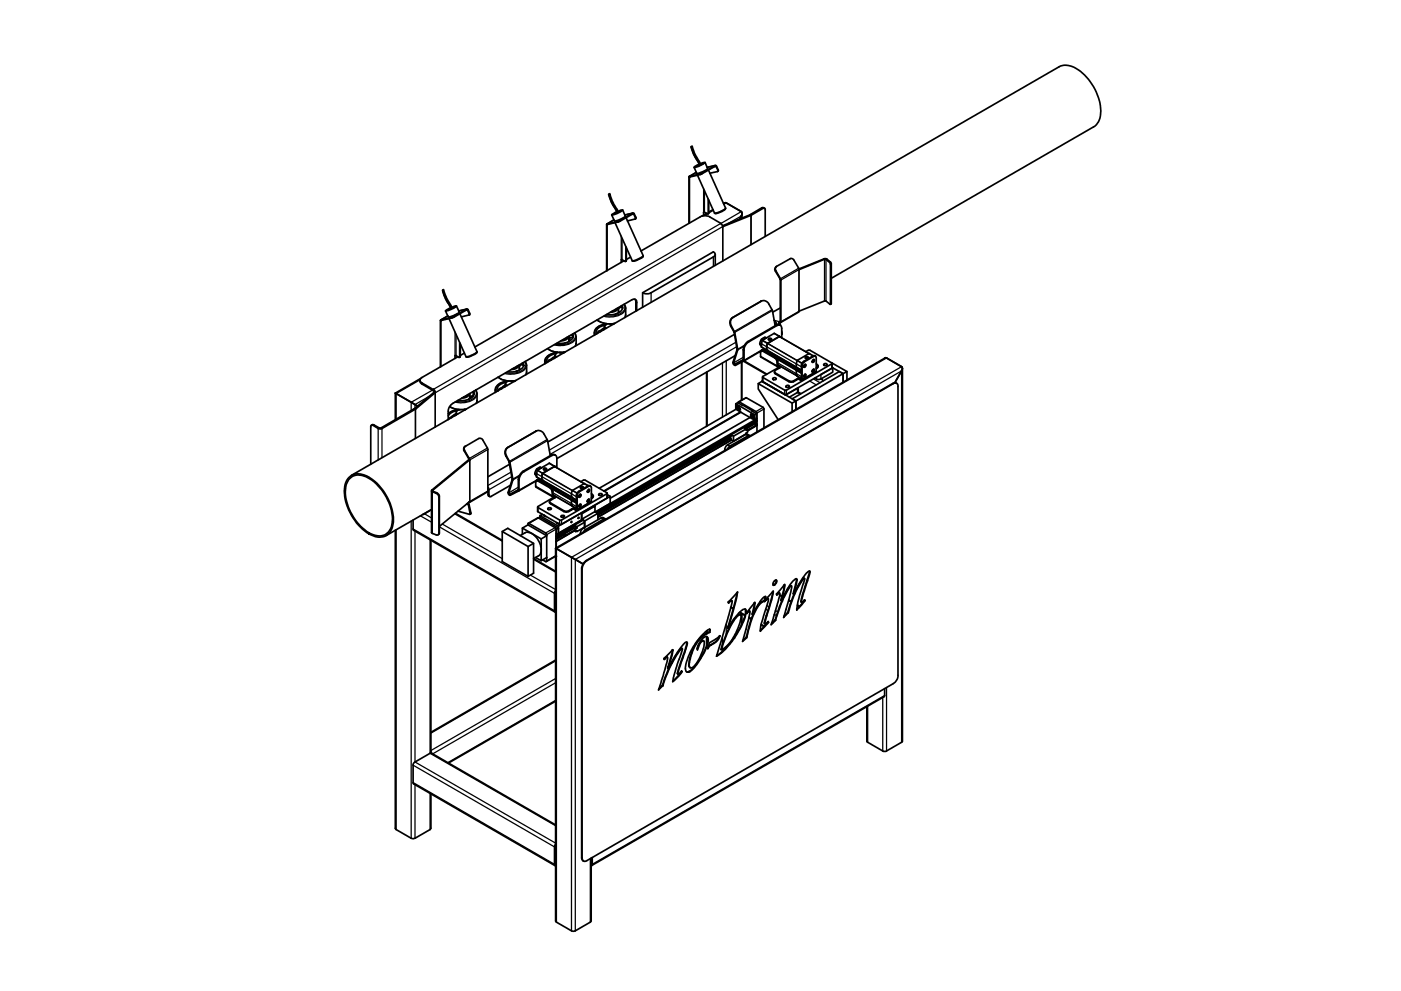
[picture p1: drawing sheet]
<svg xmlns="http://www.w3.org/2000/svg" width="420mm" height="297mm" viewBox="0 0 420 297" stroke-linecap="round" stroke-linejoin="round" font-family="sans-serif">
<!-- layer: Visibile (ISO) -->
<g fill="none" stroke="#000" stroke-width=".51">
<path d="M208.8 51.7l-2.1 1.2M209.2 52.5l5.1 11.4M209.8 49.4l-.2 .1h.3M210 49.4l-.1-.7-1.6-2.7-.8-2.2-.3 .2 .6 1.8 1.4 2.4a1.03 1.03 0 0 1 .4 1.3M210 49.1l1.5-.4-1.9 1.1-1.4 .4 1.5-1M211.5 48.7l.7 1.9-1.3 .8-1.9 .6-.8-1.8M212.4 59.7v4.4l-1.3-.6-.1 .9M212.5 51l5.1 11.4-1.7 1.1-1.6 .4M212.5 60v3.9l-.2 .2M212.9 51.9l2.4-.5-.7-1.6-4.3 2.4-3.5 .9v13.8M214.5 49.6l-2.4 .6M215.2 51.4l.3-.4-.7-1.3-.2-.1-4.4 2.5-3.6 .8v14"/>
<path d="M184.1 65.9l-2.1 1.3M185.1 63.7l-.2 .1 .3-.1M185.3 63.6l-.1-.7-1.6-2.7-.7-2.2-.4 .3 .5 1.4 1.8 3.5 .1 .5M185.3 63.4l1.5-.4-1.6 .9-1.7 .5 1.4-.9M186.8 63l.7 1.8-1.7 1-1.5 .5-.8-1.9M187.1 78.2l-44.7 25.8M187.7 74v4.3l-.2 .1-1.2-.6v.9M187.8 65.3l5.1 11.4-1.4 .9-1.9 .6-5.1-11.4M187.8 74.3v3.9l-.2 .1M189.1 77.1l-1.3 .7M189.8 63.9l-2.4 .5M190.5 65.6l.1-.3-.7-1.2-4.4 2.4-3.4 .9v13.7"/>
<path d="M190.5 65.6l.3-.3-.7-1.4h-.4l-4.4 2.5-3.4 .8v14M190.5 65.6l-2.3 .6M192.9 76.8l-.3 .4-1.3 .7-1.1 .4-.6-.1M211.9 63.9l-1.5 .9M213.8 62.9l-1.3 .6M214.5 76.2v3.4M216.2 67l.5 .9M216.2 67l-3.3-2a2.87 2.87 0 0 0-2.9 0l-17.8 10.2M216.7 67.9h.1M216.8 67.9l8.4-3.3 3.6-2.1 .5-.1 .2 .3v8.2M217 61l.8-.2 4.5 2.6 .2 .3-.1 .8-.6 1.1M217.6 62.5l-1 .9-1.9 .7-.4-.2"/>
<path d="M222.5 63.9v1.4M229.3 62.4l-.8-.1-3.5 2.1-8.3 3.3M232.9 79.9l-.4 .5 .2 .7 1.5 2.7v12.6l-.3 .4M232.9 79.9l-.4 .4-.1 .7 1.6 2.8v12.5l-.2 .1M232.9 79.9l4.5-2.4 .6 .3 1.6 3M134.3 94.7l-2.2 1.2M134.7 95.6l5.1 11.3 1.2-.2 2.1-1.2M135.3 92.4l-.2 .2 .2-.2M135.4 92.4l-.5-1.4a11.8 11.8 0 0 1-1.9-4.2l-.2 .1a18 18 0 0 0 2.3 5.5v.1M135.4 92.1l1.4-.4a2.13 2.13 0 0 1-1.7 1.1l-1.5 .4 1.5-.9M136.9 91.7l.8 1.8-1.7 1.1-1.5 .4-.9-1.8M137.9 94l5.2 11.5"/>
<path d="M138.4 95l2.4-.7-.7-1.5-4.1 2.4-3.8 1v13.7M140 92.6l-2.5 .6M140.7 94.4l.2-.4-.5-1.2-.4-.2-4.6 2.6-3.3 .8v14M172.4 99.7l.4 1.2v2l-.3 .8M179.1 95.9a6.5 6.5 0 0 0 5.2 1.1M180.2 99.1l-.7 .2-.3 .7M181.2 98.7v-.8l.8-.9-2.2 .6a2.52 2.52 0 0 0-1.6 2.9M181.2 98.5l-.2 .4M181.2 98.3l-.6 .4-.5 .7M181.2 97.9l.6 .5M181.7 97.3a3 3 0 0 0-2.9 2.5v.3M182.8 97.1l.5 .1"/>
<path d="M183.3 97.1h.2M183.8 97.1l.1 .1M183.8 97l.3 .1M184.8 92.6l-.6 .5-.6 .2M185.1 94l-.6 .2M185.4 92.3a2.13 2.13 0 0 1-2.3 1.3M185.5 93.2l.3 .4M185.5 92.3v1M185.7 93.6h.1M186.3 91.7l.4 .7M186.6 91.6a2.18 2.18 0 0 1-2.1 2.6l-2.6 .1M186.6 92.3l-.6-.1-.5 .4"/>
<path d="M187.3 91.2l.3 1.1v2l-.2 .9M190.4 89.7l.3 .6v3M190.9 93.1v-2.4a.86 .86 0 0 0-.4-.9 .86 .86 0 0 0-1 0l-53.7 31.1a2.81 2.81 0 0 0-1.4 2.4v2.5M192.7 87.7a2.7 2.7 0 0 0 2.6 0l18.6-10.7a.79 .79 0 0 0 .6-.8 .79 .79 0 0 0-.6-.7l-21.2 12.2v4.4M219.8 95.2a1.9 1.9 0 0 0-.5 2.5l1 1.9 .9 5.1-1.2 4.1 .3 .5 2.6-1.4v-3.1a3.3 3.3 0 0 1 1.4-2.5l8.5-4.8M228.3 90.2l-.1 .1M232.2 96l.5 .6 .1 .9M232.5 97.6l-1-4.8a4.4 4.4 0 0 0-1.6-2.5l-.7-.2-.9 .2-8.7 4.9a1.96 1.96 0 0 0-.4 2.6l1 1.8 .8 5-1.2 4a.79 .79 0 0 0 .7 .9l2.4-1.2M233.7 97.1l.3 .1-.2 .2M233.7 97.1l-.2 .2h.3M233.8 97.3l-1 .2M233.8 96.4l-.3 .9"/>
<path d="M233.8 97.3l.2 .2M233.8 96.4l.1 .4M233.9 96.8l-.2 .3M234 92.3l-2.3 1.3M234 97.2l.1 .3M234.4 99.2v1M239.6 80.6l7.7-3.1 .7 .1 1.1 1 .2 .4v12l-.3 .2M239.6 80.8h.1M239.6 80.8l7.7-3.1 .4 .1 1.2 1 .1 12.4-1.6-1-7.8 3.1-.1 .3-5.4 3.1M249.3 83.4l78.7-45.4a5.4 5.4 0 0 0 2.1-5.5 16 16 0 0 0-8.6-12.6l-1.8-.4-1.7 .3-212.6 122.7M118.6 117.8l6.6 3.9zM118.6 117.8v8"/>
<path d="M126 114v.5l.3 .4 3.6 2.2M126.2 113.4l-7.6 4.4M130 117.1l.3 .4M130 116.7l-.1 .4zM130 116.7l.4 .3 .2 .7M130.3 117.5l-6 5-10 5.8h-.4l-2.1-1.1-.4 .3M130.3 117.5l.3 .2M130.6 117.7l-5.9 4.9-10.1 5.8-1 .1-1.7-1-.6 .1-.1 11.6M137.4 106.9l-10.8 6.2a.88 .88 0 0 0-.6 .9 .88 .88 0 0 0 .6 .8l3.3 2M137.9 102.7v4.3l-.2 .2-1.2-.6v.8M138 103v3.9l-.2 .2M139.3 105.8l-1.3 .7"/>
<path d="M140.3 118.3l-.7 .6-.6 .1M140.9 119v-1a2.32 2.32 0 0 1-2.4 1.3M141.5 119.1l-.6 .1-.3 .5M141.7 118.7l.2 .1M141.8 117.5l.4 .7M141.9 117.8l-.2 .8-.8 .2 .3 .3M142 117.3a2.08 2.08 0 0 1-2 2.6l-2.6 .1M142.7 116.9l.4 .8v2.6l-.3 .6M143.1 105.5l-.4 .5-1.3 .7-1.1 .3h-.5M149.4 113.1a6.8 6.8 0 0 0 5.2 1M150.4 116.5l-.7 .1-.3 .6M151.5 115.7l-.2 .4"/>
<path d="M151.5 115.5l-.6 .3-.5 .8M151.5 115.1l.6 .5M152 114.5a3 3 0 0 0-3 2.5l.2 .3M152.3 114.2l-1.1 .2a2.93 2.93 0 0 0-2.7 3.3M152.5 114.2h-.4l-.6 .9v.8M153 114.2l.5 .1M153.5 114.2h.2M154 114.2l.2 .1M154.1 114.2h.3M155.1 109.7l-.6 .6-.6 .2M155.3 111.1l-.5 .2M155.7 110.4l.3 .4"/>
<path d="M155.8 110.4v-1a2.32 2.32 0 0 1-2.4 1.3M155.8 109.7h.1M156.6 108.9l.4 .7M156.9 108.7a1.73 1.73 0 0 1-1.2 2.3l-1.4 .4h-2.1M156.9 109.5l-.7-.1-.5 .5M157.5 108.3l.4 1.2v2.2l-.2 .6M164.2 104.5a6.7 6.7 0 0 0 5.2 1M165.3 107.9h-.7l-.4 .7M166.4 107.1l-.3 .4M166.4 106.9l-.7 .3-.5 .8M166.4 106.5l.5 .5M166.8 105.9a2.81 2.81 0 0 0-2.8 2.8"/>
<path d="M167.1 105.6l-1.1 .2a2.94 2.94 0 0 0-2.6 3.3M167.3 105.6l-.9 .9v.8M167.7 105.6l.3 .2M168 105.6h.4M168.8 105.6l.2 .2M169 105.6h.3M169.5 102.8h-.1M170 101.1l-.6 .6-.7 .2M170.6 101.8v-1a2.32 2.32 0 0 1-2.4 1.4M170.6 101.1l.3 .2M171.4 100.3l.5 .7M171.8 100.1a2.18 2.18 0 0 1-2.1 2.6l-2.6 .2"/>
<path d="M171.8 101.2a.79 .79 0 0 0-.9 .2 .79 .79 0 0 0-.2 .9M211.9 111.6v16.2M220.2 100.3l-55.9 32.2M220.3 106.7l.1 .1M220.5 106.6l-53.5 30.9M222.5 108.5v11.3M222.9 108.3l7 4M223 108.3l5.6-3.5 11.7 6.8M227.4 115l1.1-.7 10.2 5.9-1.1 .6zM227.4 115v1.6l6 9.2M227.8 103l.4 .2M228.2 103.2l.1 .3"/>
<path d="M228.3 105.2l.6-.1 3.8 2.2 .5 .9v1.3l.6 .2-.3 .2M228.3 101.7l.4 .1M228.4 102.8l-.2 .4M228.7 102l-.4 2 1.6 1M228.7 114.2l6.9 4.2 3.5-2M228.7 101.8v.2M229.1 104.4l-.4 .5M229.7 101.3a1.34 1.34 0 0 0-1.5 .7 1.21 1.21 0 0 0 .1 1.8M229.8 101.3l-1.1 .5M229.9 104.9l.1 .1M229.9 103.9v1M230 105l8.8 5"/>
<path d="M230.6 101.5l.8 .1a.49 .49 0 0 1-.5 .4 .49 .49 0 0 1-.5-.4zM230.6 101.9l-.1-.1a.35 .35 0 0 1 .4-.3 .35 .35 0 0 1 .3 .4M231.7 113.5a.54 .54 0 0 1 .6-.3 .54 .54 0 0 1 .4 .5 .6 .6 0 0 1-1-.2zM233.2 109.9l-5-2.9v-1.7l.4-.2 3.9 2.3 .5 .9v1.5l.5 .1M233.2 109.3l5.8 3.3M233.5 109.9l.4 .3-1.6 1 .2 .6 4.3 2.4 .5 .1 .7-.1 1.4-.9v.3l-1.4 .8-1.2 .1-4.3-2.4-.2-.7M233.5 110.2l.2 .1M233.5 109.9v.3M233.6 109.6v.2M233.7 100.9l-3.5 2-.3 1M233.7 100.8l.2 .2M233.7 100.8l-3.4 2.1-.4 1"/>
<path d="M233.7 100.9h.1M233.8 100.9l8.8 5.1M233.8 100.8l-1.6-.9-3.5 2.1M234.4 101.3v-2.9a.88 .88 0 0 0-.4-.9 .88 .88 0 0 0-1 .1l-8.5 4.9a3 3 0 0 0-1.4 2.5v3l-.2 .3M235.8 115.6a.47 .47 0 0 1 .6-.2 .47 .47 0 0 1 .2 .7 .47 .47 0 0 1-.6 .1 .47 .47 0 0 1-.2-.6zM238.8 110.1l1.5 .8M239 110.9v1.7l1.3 .9M239.1 117.7l-2.4 1.3M239.2 117.7l.8 .4M239.4 113.6l.8 .4 .3-.1v-4.4l.2-.5 .5-.6 2.9-1.6 .5-.1 .2 .5v4.2l-4.4 2.6M239.4 116.2v1.2l-.3 .3M241 109.7l.3 .1"/>
<path d="M241 109.8l.2 .1M241.1 112.4l.4-.3a.47 .47 0 0 1 .1 .6 .47 .47 0 0 1-.6 .3zM241.1 109.5l.3 .2M241.2 109.9h.1M241.2 109.9v.1M241.2 109.3l.3-.1a.48 .48 0 0 1 .1 .6 .48 .48 0 0 1-.6 .2zM241.2 109.4l.3 .1M241.4 109.3h.1M241.4 109.7v.1M241.5 107.1a.44 .44 0 0 1 .6-.2 .44 .44 0 0 1 .2 .5l-.6 .1zM241.5 109.2l-.1 .5-.4 .3M241.5 112.1l-.1 .5-.4 .4"/>
<path d="M241.5 109.3h.1M241.5 109.3v.2M241.5 109.6l-.1 .1M241.6 107.4a.35 .35 0 0 1 .3-.4 .35 .35 0 0 1 .4 .4M241.6 105.4l1.2-.4 6.6 3.8M242.6 106l-3.5 2.1-.3 2M242.6 106l1.3 .7M243.6 111.2l.1 .2M243.6 111.3l.1 .1M243.6 111l.5-.3a.43 .43 0 0 1 .1 .6 .43 .43 0 0 1-.6 .1zM243.6 111l.3 .1M243.7 111.4h.1"/>
<path d="M243.8 107.9l.3-.2a.47 .47 0 0 1 0 .6 .47 .47 0 0 1-.5 .2zM243.8 110.9l.2 .1M243.9 110.7l.1 .1M243.9 111.1v.1M244 110.7v.5l-.4 .2M244 107.7v.5l-.4 .3M244 110.8h.1M244 110.8v.1M244 111l-.1 .1M244.6 106.7h-.8l-3.1 1.9-.4 .7v4.4l-.1 .1-.8-.5M244.8 109.1a.57 .57 0 0 1 .6 .6 .57 .57 0 0 1-.6 .5M245.4 109.7l-.2 .5-.4 .3"/>
<path d="M246.4 113.5l.4 .7M247 109.2a.54 .54 0 0 1 .6-.3 .54 .54 0 0 1 .4 .6 .6 .6 0 0 1-1-.3zM249.4 108.8l.2 .2-14 8-6.9-4 4.8-2.8M249.4 108.8l4.6 2.6-1.1 .6v2.5v-2.5l-1.2-.6-14.1 8.2 1.1 .6v2.5v-2.5l14.2-8.2-3.3-1.8h.1l-3.5 2.1M249.6 109v1.3l-13.9 8-6.9-3.8-.1-1.5M249.7 110.2v1.4l-3.7 2.1-.5 .1-1.2-.5M254 111.4v2.5M268.4 114.7l2.1-3.8v-.9l-5-2.8-98.9 57.1M268.9 114.9l-.4-.2-.7 .2-92 53.1a2.81 2.81 0 0 0-1.4 2.4v87l.6 .6M270.6 110.4l-.1 112-4.8 2.8h-.8l-4.9-2.9v-10.5M134.9 121.9a6.7 6.7 0 0 0 4.9 .8M135.2 125.3l-.8 .4"/>
<path d="M136.8 124.2l-.4 .4M136.8 124l-.7 .4-.6 .7M136.8 123.9l.4 .2M137 123.1l-1.8 .7-.8 .8M137.4 122.7a5.1 5.1 0 0 0-3 1.3M137.5 122.8h.4M137.7 122.8l-.6 .1-.3 1.5M139.1 122.8l.2 .1M139.1 122.8h.2M139.3 122.7h.1M139.3 122.7l.3 .1M139.6 133.8l4-2.4h.4l.7 .3 1.6 3-.1 12.7-5.4 3.2"/>
<path d="M139.6 133.8l-.5 .4v.7l1.5 2.6 .1-.1M139.6 133.8l-.4 .5 .1 .8 1.4 2.3M140.6 137.5l.1 .2M140.7 137.7l-11.3 9.3v.2l1.6 .7 .6 1.1v10.8l-.4 .6-1.8-.7v-12.6M140.7 137.7l.2 .1M140.7 137.4l.2 .4M140.8 137.8l-11.1 9.3 1.5 .7 .6 .8v11.3l-.4 .4M140.8 137.8h.1M152.8 139.2l-6.5 3.7M160.9 129.1l-8.7 5.1a1.84 1.84 0 0 0-.4 2.6l.9 1.6 .9 5.2-1.2 4a.69 .69 0 0 0 .6 .8l2.5-1.2M166.3 139.8l-3.5 2-.3 1.1M166.3 139.8l.1 .1"/>
<path d="M166.3 139.8l8.9 5.2M166.4 139.8l-1.7-.9-3.5 2.1-.3 2 1.6 .9M166.6 136.4l-.5-.2-.5 .1-8.8 5a3.5 3.5 0 0 0-1.4 2.4v3.2l-2.6 1.3-.2-.4 1.2-4.2-.9-5.1-1-1.8a1.96 1.96 0 0 1 .4-2.6l8.5-4.9a1.76 1.76 0 0 1 2.4 1l1 1.9 .8 4.5M218.7 131.1l.5 .3M218.9 131.2l-39.6 22.8M219 131.3l-39.7 22.9M219.2 131.4l-39.9 23M219.2 130.5v.4l-39.9 22.9v2M219.3 130.5l-40.2 23.2M219.3 131.9l-40 23M219.4 131.9l-40.1 23.2M220 130.7v1.6"/>
<path d="M220.7 121l.5-.3 4.4 2.5M220.7 122.7v-1.7l5.6 3.3v1.7M220.7 122.7l-41 23.7M220.7 122.7l1.4 .8M220.9 121.7a.75 .75 0 0 1 .8 .3 .75 .75 0 0 1 0 .9 1 1 0 0 1-.8-1.2zM221.1 121.6a.78 .78 0 0 0-.1 .9 .78 .78 0 0 0 .8 .4M221.2 122.3l.2 .2M221.3 122l-.1 .3 .2-.3 .2 .2v.3h-.2M221.3 122.2l.3 .3M221.4 120.8v-.3l.3-.1 5.1 3 .2 .3-.1 1.8M221.5 120.4l2.2-1.2 5.2 2.9 .2 .4v5.8M221.6 122.5h-.2"/>
<path d="M222.1 123.5l2.8 1.6M222.1 123.5l-41 23.7M222.2 123.6l-41 23.6M223 128.1l.8 .5v.4l.4-.3M223.3 128.3l.9 .4M223.8 128.6l-3.8 2.1-.8-.3M223.8 128.5l2.6-1.5 .4 .2v.3l-2.6 1.5M224.2 129.1l2.8-1.6v1.9M224.2 128.7v.8l-.4 .3v.2l-3.8 2.3-.8-.5v-.4M224.9 130.6l-.9-.5-.3 .1-5.5 3.1a1.99 1.99 0 0 0-.8 1.8M224.9 125.1l1.4 .8M224.9 125.1l-41.9 24.2"/>
<path d="M225 130.6l-.5-.1-5.6 3.2-.7 .8M225.3 124.1a.87 .87 0 0 1 .6 1.3 .9 .9 0 0 1-.6-1.3zM225.4 124.1a.75 .75 0 0 0-.1 .8 .75 .75 0 0 0 .8 .4M225.4 124.8l.2 .2M225.6 124.4l-.2 .4v-.4l.4 .3-.2 .3M225.6 124.6l.1 .3M225.6 123.1l1.3 .9v1.4M225.8 124.9l-.2 .1M226.3 125.9l-47.7 27.6M226.5 126.6l.1 .3M226.5 126.9l-2.8 1.5M226.6 127l.3-.1v.5"/>
<path d="M226.9 125.4l-.6 .5M226.9 124l-.6 .3M226.9 126v.4l-3.4 1.9M226.9 127.4l-2.7 1.6M226.9 126.9l-.2 .1M227 126l-.1 1.4M227 126v-.2l-48.1 27.8M227 125.5l-.3 .2M227 126l-3.8 2.3M237.6 120.8v2.6M104.6 143.7a4.2 4.2 0 0 1 5.7-.5 15.1 15.1 0 0 1 7.3 13.6 4 4 0 0 1-6.3 3.2 15.1 15.1 0 0 1-7.6-14.1zM104.6 143.2a5 5 0 0 1 6.7 .2 15.6 15.6 0 0 1 6.6 13.7 4.2 4.2 0 0 1-6.6 3.2 15.7 15.7 0 0 1-7.9-14.5l.5-1.7z"/>
<path d="M118.6 158.9v89.5l.2 .3 4.5 2.6 .7 .1 5.1-2.9 .1-10.6M123.9 155.9l.1 3 42.4 24.5M129.4 152.8l-2.7 1.4M129.4 152.7l-13.6 7.8M136.6 153.8l14 8.2M140.1 150.9v.2M140.1 151.1l.4 .1M140.3 151l.4 .1-.2 .1M140.3 151l-.2 .1M140.5 151.2l.4 3-3.5-1M140.5 150.5l.1 .1M140.6 150.6l-.3 .4"/>
<path d="M140.7 151.1l.5 2.7-.3 .4M140.8 150.4l-9 7.4M140.9 150.3l-.3 .3M140.9 150.3l-.1 .1M146.3 146.4l.1 2 .5 .4M150.6 159.3l7.8 4.5M153 145.5l-5.8 3.4-.5-.1-.1-.4v-1.9l-.3-.5M155.5 147.2l5.4-3.1 .3-.4 11.6 6.8M156.7 158.3l1.7-1 5.6 3.3-1.7 .9zM156.7 158.3v1.9M158.4 157.3l.1-.5 5.3 3.1 .2 .4v6.8M160.4 142l.3 .2"/>
<path d="M160.7 142.2l.2 .3M160.8 144.1h.7l3.8 2.1 .5 .9v1.5h.5l-.3 .2M160.9 141.8l-.2 .4M160.9 140.6l.3 .2M161.2 151.9l.2 1.5 6.4 3.7M161.2 140.8v.2M161.5 155.2l-3.1 1.6M161.5 155.2l5 3 .3 .3v1.8l.3-.2M161.5 155.2l.4-.2 5.6 3.3v1.6M161.7 143.4l-.4 .4M161.9 154.5v.6M162.3 140.2l-.3-.2-.3 .1a1.78 1.78 0 0 0-1.1 2.3l.3 .3"/>
<path d="M162.4 140.3l-1.2 .5M162.5 143.9h.1M162.5 143.8l.1 .1M162.5 142.9v1M162.6 143.9l8.8 5.1M162.6 154.2l-.7 .3 5.5 3.2M163 140.5a.44 .44 0 0 1 .6-.2 .44 .44 0 0 1 .2 .5l-.5 .1zM163 154.4l.8 .5M163 154.4v.1M163.1 140.8a.35 .35 0 0 1 .4-.4 .35 .35 0 0 1 .3 .4M164.3 152.4a.57 .57 0 0 1 .6-.2 .57 .57 0 0 1 .4 .4 .6 .6 0 0 1-1-.2zM165.8 148.3l5.7 3.3"/>
<path d="M166 148.8l.5 .3-1.6 1v.6l4.5 2.5h.9l1.7-.9v.2l-1.4 .8-.7 .2-.8-.2-4.2-2.4-.1-.5M166 148.8h-.4v-1.4l-.7-1.2-3.5-2-.4-.1-.3 .2 .1 1.7 4.9 2.9M166 149.1l.3 .2M166 148.8v.3M166.1 148.5v.3M166.8 158.5l.1 .1v1.4l-.1-.1M166.9 156.6l.9 .5M167 140.2v-2.9a.91 .91 0 0 0-.5-.9 .91 .91 0 0 0-1 .1l-8.4 4.9a3.3 3.3 0 0 0-1.5 2.5l-.1 3.3M167 156.7v.1M167.5 159.9l-.4 .2-.2-.1M167.5 158.3l-.6 .3M168.3 154.5l.9 .1a.48 .48 0 0 1-.4 .5 .48 .48 0 0 1-.5-.4z"/>
<path d="M171.3 158.5l.3 .2M171.4 156.3l-.1 .3zM171.4 149.9l.1 1.6 1.3 .9M171.5 158.6l-4.7 2.7M171.8 158.1l.8 .4M172 152.5l.7 .5 .4-.3v-4.3l.3-.7 3.2-2 .6 .1 .1 4.6-4.3 2.6M172.1 159.1l.5 .2M172.1 159.1l-5.3 3.1v2M172.2 157.8l-5.4 3.3M172.2 159.1l-5.4 3.2M172.3 157.5l.7 .3v.5l-.8-.5v-.1M172.3 157.6l-5.5 3.2"/>
<path d="M172.8 159.2l.2 .1v-.2l-.4 .2M173 158.3l-.4 .2v.8M173.4 155.1h.2v.2l-.2 .1zM173.6 148.6l.3 .2M173.6 148.8h.1M173.7 148.4l.4-.3a.47 .47 0 0 1 .1 .6 .47 .47 0 0 1-.6 .3zM173.7 151.4l.4-.3a.44 .44 0 0 1 .1 .6 .44 .44 0 0 1-.6 .2zM173.7 148.4l.2 .2M173.7 148.8v.1M173.7 148.8h.1M173.8 148.3l.3 .1M173.9 148.2l.2 .1"/>
<path d="M173.9 148.6v.1M174 148.5l-.1 .1M174.1 148.1l-.1 .5-.4 .4M174.1 151.1l-.1 .5-.4 .3M174.1 148.3v.1M174.2 145.9l.8 .1a.49 .49 0 0 1-.5 .4 .49 .49 0 0 1-.4-.4zM174.2 146.4l-.1-.1a.42 .42 0 0 1 .4-.3 .42 .42 0 0 1 .4 .3l-.1 .1M174.2 144.4l1.2-.5 6.7 4-13.8 8h-.5l-6.6-4 4.8-2.8M174.4 153.9v1.8l.9 .5v2M174.4 153.9l.1 1.7M174.5 155.6l3.9-2.3 .9 .5-3.9 2.3zM174.5 155.8l-7 4"/>
<path d="M174.6 155.8l-7.1 4.1M174.8 155.9l-8 4.7M175.2 145l-3.6 2-.2 .7v1.3l1.4 .9M175.2 145l1.3 .6M175.3 156.6l-2.3 1.2M175.3 158l-2.3 1.3M175.4 156.1v1.9M176.1 150.1l.3 .1M176.1 150.2l.2 .1M176.2 149.9l.3 .1M176.3 150.3h.1M176.3 150.3l-.1 .1"/>
<path d="M176.3 149.8l.3-.2a.47 .47 0 0 1 .1 .6 .47 .47 0 0 1-.6 .2zM176.3 146.9l.3-.2a.47 .47 0 0 1 .1 .6 .47 .47 0 0 1-.6 .2zM176.5 149.7l.1 .1M176.5 150v.2M176.6 149.6l-.1 .5-.4 .3M176.6 146.7l-.1 .5-.4 .2M176.6 149.7v.2l-.3-.1M176.6 150h-.1M177.1 145.7l-.7-.1-3.2 2-.4 .8v4.2l-.8-.3M177.4 148a.57 .57 0 0 1 .5 .6 .57 .57 0 0 1-.5 .5M177.9 148.6l-.1 .5-.4 .3M178.4 153.3v-1.6l-3.9 2.3"/>
<path d="M178.4 151.7l-4 2.2M178.6 153.4l4.4-2.5v-2.1l-15.6 8.9v.5M179.6 148a.54 .54 0 0 1 .7-.1 .54 .54 0 0 1 .3 .5 .52 .52 0 0 1-.6 .2 .52 .52 0 0 1-.4-.6zM181.6 155.6l-1.1-.5-5.6 3.2a1.86 1.86 0 0 0-.8 1.7M181.7 155.6h-.7l-5.4 3.1-.7 .8M182.1 147.9l-.1 1.4-13.6 7.8h-.6M182.1 148.3l.9 .5M129.2 161.9v63.8M156 160.5l1.5-.8a3.5 3.5 0 0 1 4 2.3 3.5 3.5 0 0 1 0 4.6l-1.5 .8M160 162.9l-1.6 .9v9l1.6-1v-8.9l-7.7-4.5-1.7 .9v9l7.8 4.5M160.1 167.4l6.5 3.8M162.3 161.5v6.6l-1.6-1"/>
<path d="M164 167.1l-.2 1.2-1-.5M164 167.1l-1.7 1M166.6 164.3l8.2 4.7zM166.6 164.3v111.8l5 3 .9-.1 4.8-2.9v-18.9M166.6 177l-.3 .7v5.5l.3 .2M166.6 177.5v.2M166.6 166.7l-2.8 1.6M166.8 160.6v.2M166.8 160.8v3.5M169.2 160.1l2.8-1.7 .3 .1v.4l-2.8 1.7M169.2 160.3l-2.4 1.4M169.2 160.1l-2.4 1.4"/>
<path d="M175.5 168.5l92.4-53.5a.86 .86 0 0 1 1-.1 .86 .86 0 0 1 .4 .9v86.6a3 3 0 0 1-1.4 2.5l-91.9 53.1a.88 .88 0 0 1-1 0 .88 .88 0 0 1-.4-.8v-86.7l.2-1zM221 177.6l-2.7 10.7 2.4-8 .5-2.9-2.8 3.1 .1 .3 .6-.6 .5-.1-1.4 5.4-3.3 11.2a22.4 22.4 0 0 0 8.9-13.5 .6 .6 0 0 0-.4-.7 .6 .6 0 0 0-.8 .4l-1 .9-1.6 1.8-1.7 2.7M229.4 179.9l.2-1.1a6.7 6.7 0 0 0-2.8 3.4l-1.2 1.9 .7-3.5M229.5 178.8l-.1 1.1 2.5-2.7-.4 2.6-2.1 7M230.4 179.4h-.3l-.8 .7h.2l.8-.7a3.9 3.9 0 0 1-.6 2.9l-1.5 5.3-.2 1.6 2.5-2.7M231.8 177.3l-2.6 9.4M232.2 174.1l.5-.3a.94 .94 0 0 1 .2 1 .94 .94 0 0 1-.9 .6l-.2-.6zM232.7 173.8v.9l-.9 .7M233.1 177.8l.1 .1M233.8 177.8l-.2-.1-.7 .5M233.9 178.3l.6 .4M234.9 178.9h.1"/>
<path d="M235.2 175.3l-.9 4.7M236.5 179.8l.8 .5M237.4 175.6h-.2a3 3 0 0 0-1.4 1.8l-1.9 4.1-1.4 4.4M238 178a16.8 16.8 0 0 1 4.7-6.8h.2v.6l-1.3 4.2a9.8 9.8 0 0 0-1.1 4.5l.7-.7M238 178l.4-1.5a4.2 4.2 0 0 0 .4-3h-.2a14.4 14.4 0 0 0-4 5.8l-.3 .7M238.8 173.5l-.8 4.5M241.2 179.8l.2 .2zM241.3 173.4l-.3-.1a24.7 24.7 0 0 0-4.7 10.3M241.3 179.9l-2.3 2.7M242.8 171.2l-2.3 7.6a1.49 1.49 0 0 0-.1 1.7M166.6 182.9v.2M166.6 197.9l-37.4 21.6"/>
<path d="M199.3 197.6l.8-.6a4.5 4.5 0 0 1-.5 2.8l-2.1 7 1.3-1.3M200.2 197l-.7 .2-.3 .3 .1 .1M200.3 199.9v.5a25.8 25.8 0 0 1 5.4-7.9h.2a3 3 0 0 1-.4 2.6l-1.9 5.4-.3 1.6 1-.9M200.3 199.9v.5M201.6 194.9l-2.5 2.4 .2 .3M201.6 194.9l-.1 1.2-1.2 3.8M201.6 194.9l.1-.2 .1 .4-.3 1.6-1 3.2M204.6 194.4l-.2-.1a2.29 2.29 0 0 0-1.3 1.6 40.2 40.2 0 0 0-4.5 9.6M205.9 192.5l-.4 2.2-2 5.9-.4 1.2 .2 .3M210.3 190.6l1.9-1.7 .5-.3 .2 .1a.93 .93 0 0 1-.7 1.2 11.6 11.6 0 0 0-5.4 9.9 .8 .8 0 0 0 .7 .4 .8 .8 0 0 0 .7-.6 10.5 10.5 0 0 0 2.9-7.5 1.58 1.58 0 0 0-1.6 1.7l-.3 1a4.7 4.7 0 0 1 2.5-4 1.54 1.54 0 0 1 .6 2.1 20.9 20.9 0 0 1-5.4 8.4 .84 .84 0 0 1-1 .1 .84 .84 0 0 1-.4-.9 18 18 0 0 1 4.8-9.9zM211 192.1l-.5-.1-.4 .5-1 2M211.9 189.2v.7"/>
<path d="M211.9 190.8v2.8M212 190.8v.1a3.8 3.8 0 0 1-.5 3.6l-1.1 2.1a10.2 10.2 0 0 1-4.1 4.8l-.4-.1M212.7 189.4a11.8 11.8 0 0 0-6.1 9.6 .9 .9 0 0 0 .4 1.1M212.7 189.4l.2 .1M212.8 188.6l-.1 .8M215 196.4l.1 .1M215.6 190.8a3.5 3.5 0 0 1-1.6 2l-1.7 1.2M215.8 190.6l-.1 .1M215.8 190.8a3.6 3.6 0 0 1-1.7 2l-1.2 .8-.6 .8M215.9 190.5l-1 .9-2.1 1.2-.6 1.9 .1-.2M215.9 190.5v.1M219.1 182.1l.8 .4"/>
<path d="M219.5 180.1l-.2-.2-.9 .7M220.9 185l.3-.3a.54 .54 0 0 1 .5-.5 .54 .54 0 0 1 .5 .6 14.8 14.8 0 0 1-5.5 9.8l-.4 .1a26.4 26.4 0 0 1 4.6-9.7zM221.7 183.6l1.7 .9M222.1 184.3a1 1 0 0 0-1.4 .7 24.9 24.9 0 0 0-4.4 9.7M222.5 184v2.9M223.5 182.5l.1 .3a15.1 15.1 0 0 1-3.5 8.3l-2.4 3.1-2.8 2.3M223.8 191.1l-1 .8M224.6 185.2l.7 .4M224.9 183.2l-.4-.1-.6 .7M225.7 184.1l.6-2.4 .1-1.2-2.5 3.1 .1 .3 .8-.7a9.4 9.4 0 0 1-.8 4.4l-1.3 4.7 1.3-1.2M227.8 181l.7-.7 .7-.1a5.8 5.8 0 0 0-3 3.7l-1.1 2.7-1.1 4.5h-.2a28.8 28.8 0 0 1 3.7-9.8zM228.2 187.3l.9 .5"/>
<path d="M229.2 186.7l.2 .3M229.2 186.7l.2 .1M229.3 180.1v.2l.2-.2M230.3 186.5l-2.3 2.5M230.3 186.4l.2 .1-.1-.2-.8 .7-.2-.2M232.3 186l-.9 .9M232.5 185.9l-.2 .1M232.5 185.9h.1M232.6 185.9l-.1 .1M234.3 180l.9-3.4 .1-1.4-2.4 2.8 .1 .4 .6-.6h.3l-.5 2.5-2.1 6.9 1.2-1.2h-.2M236.3 183.6l-1.2 1.2M236.3 183.6h.1"/>
<path d="M236.4 183.6l-1.4 1.5 2.2-7.7 .2-1.3-.1-.5a15.5 15.5 0 0 0-3.5 6.7l-1.2 3.6M239.1 181.3l.7 .4M241.4 180l-2.4 2.9a44.6 44.6 0 0 1 2.3-9.4l-.1-.1a17.5 17.5 0 0 0-3.5 6.1l-1.3 4.1M166.6 210.2l-32.1 18.5M198.6 205.5l-1 .9M198.6 205.5h.2M204.4 201.3l-2.6 2.8M204.4 201.2l.1 .1zM204.5 201.3l-.9 1.3-1.9 1.7 1.4-5.1 1.5-4.3a.26 .26 0 0 0 0-.5 .26 .26 0 0 0-.4 .1 34.7 34.7 0 0 0-5.4 11M265.3 206.4v2.2l-.2 .2-87.7 50.6M129.2 225.3l.3 .5M166.6 258.9v.2"/>
<path d="M166.6 247.3l-37.4-21.6-4.7 2.7-.5 .5v6l42.4 24.5M166.6 253l-.3 .7v5.6l.3 .1M166.6 253.5v.2M177.4 257.2l-.1 1.9M177.6 257v2.3l-.3 .1"/>
<circle cx="169.4" cy="160.3" r=".23"/>
</g>
<!-- layer: Visibile sottile (ISO) -->
<g fill="none" stroke="#000" stroke-width=".38">
<path d="M182.6 58.2a17.4 17.4 0 0 0 2.4 5.3l-.1 .3M207 53l-.4 .1M207.3 44a16.9 16.9 0 0 0 2.3 5.1l.1 .4M208.8 51.7l-2 1.2v.2M210 52.1l.1 .2M210.5 51.9l.1 .2M211 56.6v7M211.3 57.1v6.5M214.6 49.8l-2.5 .4M214.9 49.8l-.8 .2M215.4 50.9l-.1 .1M182.3 67.3l-.4 .1"/>
<path d="M184.1 66l-2 1.1v.2M185.3 66.4l.1 .1M185.8 66.2l.1 .1M186.3 70.8v7M186.6 71.4v6.4M187.8 78.1l-.1 .1M189.9 64.1l-.2-.2-2.3 .5M190.2 64.1l-.8 .2M190.7 65.1l-.1 .2M212.2 64.1l-1.1 .6M213.9 63l-1.5 .9M213.9 77v2.9"/>
<path d="M216.2 67l-86.2 49.7M216.7 67.9v10.3M216.7 67.9l-86.1 49.8v10.3M216.7 67.9h.1M217.8 60.8l-.8 .5M222.3 65.5v-.7l-3.9 2.2M222.3 63.4l-6.1 3.6M225 64.4l.2 .2v8.7M225 64.3l.3 .2v8.8M228.5 62.3l.3 .2M247.1 77.6l.2 12.6M248 77.6l-.3 .2v12.4"/>
<path d="M249.1 78.6l-.2 .1M249.3 79.1l-.3 .1M132.5 96.1h-.4M132.7 87a14.8 14.8 0 0 0 2.4 5.1v.5M134.3 94.7l-2.1 1.2 .1 .2M135.4 95.2l.1 .1M136 94.9l.1 .2M136.5 99.6v7M140 92.8v-.2l-2.5 .6M140.4 92.8l-.8 .3M140.8 93.9l-.1 .1M172.3 99.8a2.04 2.04 0 0 1-1.5 3 7.3 7.3 0 0 1-4.3 .4"/>
<path d="M178.2 99.7l.2 .7M179.1 95.9a7.4 7.4 0 0 0 5.3 1M179.1 99.7l-.2 .4M180.3 98.9l-.3 .1M182 97.1a3.5 3.5 0 0 0-3.7 2.6l.2 .6M183.8 97.1h.3M185 92.4l-.3 .5-1.2 .5M185.5 93.3l-.3 .6M186.2 91.8l.4 .4M187.1 91.2a2.04 2.04 0 0 1-1.4 3 7.5 7.5 0 0 1-4.3 .4M187.6 92.3a3.3 3.3 0 0 1-3.2 2.6l-1.7 .1-1.7-.2M187.6 94.3l-.2 .9"/>
<path d="M190.7 90.5l.2 .2M195.3 87.7v2.9M219.3 97.7l-.1 .1M219.8 95.2h-.2M228.3 90.3h-.1M231.5 92.8l-11.4 6.6M231.6 93.1l-11.4 6.5M232.2 99.9l1.5 .9M232.2 96l1.7 .4M232.7 81.1l-.2 .2M232.8 97l-.4 .3M232.8 97.5l.2 .1"/>
<path d="M232.8 97.1l.7 .2M234 83.8l.2 .1 5.4-3.1v12.5l-5.4 3.1-.2-.1M234.6 99.9h-.2M239.5 80.4l-5.6 3.2M239.6 80.8v12.5M249.3 91h-.3M126 113.8l-7.2 4.2v7.7M126.6 114.8v.3M128.9 118.7l-4.4 2.6v1.1M129.7 117l-6.4 3.6v2.4M130.2 117.6l.3 .1v10.3M136.8 100.2v6.4"/>
<path d="M138 106.9h-.1M140.5 118.2l-.9 .7-.7 .2M140.9 119l-.1 .2M142 117.8l.1 .1M142.6 117a2.12 2.12 0 0 1-1.5 2.9 7.2 7.2 0 0 1-4.3 .4M143.1 118a3.3 3.3 0 0 1-3.2 2.6l-1.7 .2-1.7-.3M148.5 116.9l.2 .6M149.3 117.1v.1M149.4 113.1a7.2 7.2 0 0 0 5.3 .9M150.7 116.1l-.7 .3M152.4 114.2a3.5 3.5 0 0 0-3.7 2.6l.1 .7M154.1 114.2h.3"/>
<path d="M155.3 109.6l-.3 .4-1.2 .5M155.8 110.4l-.3 .6M156.5 109l.4 .3M157.4 108.4a2.04 2.04 0 0 1-1.4 3 7.2 7.2 0 0 1-4.3 .3M157.9 109.5a3.3 3.3 0 0 1-3.2 2.5l-1.7 .2-1.7-.3M157.9 111.5l-.2 .8M163.4 108.3l.1 .7M164.2 104.5a7.4 7.4 0 0 0 5.3 1M164.2 108.5l-.1 .1M165.5 107.5l-.6 .3M167.1 105.6a3.5 3.5 0 0 0-3.6 2.7l.1 .6M167.1 105.6h.2"/>
<path d="M168.9 105.6h.3M170.2 101l-.8 .8-.7 .2M170.6 101.9l-.2 .6M171.3 100.4l.5 .4M172.8 100.9a3.3 3.3 0 0 1-3.2 2.5l-1.7 .2-1.7-.2M172.8 102.9l-.3 .8M212.1 111.4v16.3M216.7 108.8v16.2M217.8 108.1v16.3M220.7 102.6l-56 32.3M220.9 103.9l-55.9 32.3M222.3 108.6v11.4"/>
<path d="M222.8 108l.1 .3M222.9 107.7l-2.6 1.5 .2 .3M222.9 107.1l-2.9 1.7-.2-.2M222.9 104.8l.2 .2M223.1 103.8l-1.9 1.1-.2-.1M223.2 108.1l6.9 4M223.3 103.5l-2.3 1.1M223.8 119.2l-2.1 1.2M224.3 102.3l.2 .2M227.7 105.5l.4 .2M228.1 106.8l4.9 2.9h.5v.2M228.3 104l12 6.9"/>
<path d="M228.3 103l12 7M228.3 105l.2 .1M228.4 105h.2M228.6 102.1l1.5 .9M228.6 104.8l11.7 6.8M228.7 102l1.6 .9M228.8 113.1v1.4M229 105.1l-.2 .2M229 104.7l11.3 6.5M229.1 104.5l-6 3.5-.2-.1M229.1 104.6l11.2 6.4M230.2 103l10.3 6"/>
<path d="M230.3 102.9l8.8 5.2M232.5 111.8v.3M232.5 107.2l-.2 .1M232.9 107.4l6.1 3.5M233 107.7l7.3 4.2M233.2 109.3l5.8 3.3M233.2 108.8l7.1 4.1M233.2 108.4l-.2 .1M233.7 100.9l8.9 5.1M235.3 117v1.2M235.8 117v1.2M236.6 114.2v.2"/>
<path d="M238 114.2v.2M238.9 111l1.4 .8M239.1 112.8l1.2 .7M239.1 108l1.4 .8M239.1 116.4v1.3M239.3 117.5l1 .5M240.3 109.5l.2 .2M241 108.3l.2 .1M242.6 106l1.5 .8M242.8 114.2l2 1.2M244 113.6l1.9 1.1M244.8 111.3l-4.3 2.4h-.4v.3"/>
<path d="M244.8 113.1v.5M245 110.1v.2M246.2 112.3v1.3M249.4 109.1v1.3M265.9 107.3l-99 57.2v111.9M267.8 114.9l.1 .1M270.4 109.9l-99 57.2v111.9M112.1 127.4l-.2 .1M113.7 128.3l-.3 .1v9.5M114.3 128.3l.3 .1v8.8M124.3 122.5l.2 .2v8.8M124.3 122.5l.4 .1v8.8"/>
<path d="M134.9 121.8a7.2 7.2 0 0 0 5 .8M135.8 124.6l-1.1 .9M137.5 122.8l-1.5 .3-1.6 1M139.3 122.8h.2M139.3 135.1h-.1M140.6 137.8h.2v12.6M143.1 120.1l-.3 .8M146.2 134.3l-5.4 3.1M146.3 134.7l-5.4 3.1v12.5M151.9 136.7l-.1 .1M152.3 134.1l-.1 .1M160.8 129.2l-.1 .1"/>
<path d="M164.1 131.7l-11.4 6.7M164.2 132.1l-11.3 6.4h-.2M164.7 138.9l10.4 6.1M165.4 136.4l.1 .1M217.4 134.8l.2 .1M218.2 133.3l.7 .4M221 121.8a.62 .62 0 0 1 .7 .3 .62 .62 0 0 1-.1 .8l-.6-.6zM221.1 121.6v.1M221.8 122.8v.1M223.6 130.2l.7 .5M225.2 124.3a.57 .57 0 0 1 .7 .2 .57 .57 0 0 1-.2 .8l-.5-.5zM228.9 122.1l-2.2 1.3"/>
<path d="M229.1 122.6l-2.1 1.2M118.8 158.8v89.9M123.3 156.2v95.1M123.9 158.5l42.4 24.6M124.5 159.2v69.2l42.1 24.3M126 154.6l3.4 1.9M127 154.1v.1M127.3 154l2.1 1.2M129.5 146.9l.2 .3M129.8 147.2l-.1 12.7M130.9 147.7l-.1 .2M131.8 157.9l34.5 19.9"/>
<path d="M131.8 159.7l-.2 .1M131.8 148.8l-.2 .2M132.7 157.1l17.9 10.3M136.4 154l14.2 8.2M140 151.1h.1M141.2 153.8l-.2 .1M146.3 147.2l-5.4 3.1M146.4 148.2l.2 .2M153.2 141.5l-6.9 4M153.5 142.9l-6.9 3.9-.2-.2M155.4 146.9l.1 .3M155.4 146.8l.2 .1 6.1-3.4 11.1 6.5"/>
<path d="M155.4 146.7l-2.5 1.5 .1 .2M155.4 146l-2.8 1.8-.2-.2M155.4 143.7l.2 .2M155.6 142.8l-1.8 1.1-.2-.2M155.8 142.4l-2.2 1.2M156.8 141.3l.3 .1M160.7 145.7l4.9 2.9 .2-.2 .2 .4M160.9 142l11.9 6.9M160.9 142.9l1.6 1M160.9 143.9l.1 .1M161 143.9l.2 .1M161.2 141l1.5 .9"/>
<path d="M161.2 143.7l11.6 6.8M161.2 140.9l1.6 .9M161.4 152.1v1.3M161.5 155.2l-2.9 1.7M161.5 144.1l-.1 .1M161.6 143.6l11.2 6.5M162.5 143.8l8.9 5.2M162.7 142l8.9 5.1M162.8 141.8l10.2 6.1M163 154.4v.1M163.1 154.5l.5 .2M165.1 150.7v.3"/>
<path d="M165.1 146.1l-.2 .1M165.4 146.4l7.4 4.3M165.6 146.6l5.8 3.4M165.8 148.3l5.7 3.3M165.8 147.7l5.6 3.2M165.8 147.3l-.2 .1M166.5 158.2l-2.9 1.6M166.8 158.6l-2.8 1.7M167 156.7v.1M167.1 156.8l.5 .2M167.8 155.9v1.2M168.4 155.9v1.2"/>
<path d="M169.1 153.1v.2M170.6 153.1v.2M171.4 150l1.4 .9M171.4 151l1.4 .8M171.4 149l1.4 .8M171.6 151.7l1.2 .7M171.7 147l1.4 .8M172.8 148.4l.3 .2M173.6 147.2l.2 .2M174.1 159.8l.1 .1M174.9 158.3l.7 .4M175.2 145l1.2 .7"/>
<path d="M176.4 145.6l.2 .1M177.4 150.2l-4.3 2.5-.3-.1-.1 .4M177.6 149v.3M180.3 155.2l.7 .4M182 148v1.3M129 161.8v64l37.6 21.7M159.1 172.4l7.5 4.3M160 167.7l6.6 3.8M166.6 177.7h.1M166.6 166.5l-2.6 1.6M174.4 170.4l.2 .1M175.8 168l.2 .1"/>
<path d="M221 177.7h.1M229.7 179.6l.2 .2M230.1 179.4l.1 .1M231.8 177.3h.1M232.2 175.2l.1 .2M232.8 174.1l.1 .1M232.9 178l.1 .1M233.4 177.7l.2 .1M233.8 178.5l.6 .4M234.8 179.1h.1M235.2 175.5l.1 .1M237 175.6l.2 .1"/>
<path d="M238.9 173.7l.1 .1M239.3 175.8h.2M241 173.3l.1 .1M242 174l.2 .1M242.8 171.4h.1M166.6 182.9h.1M166.6 198.1l-37.4 21.7M199.8 197h.2M201.5 198.6l.1 .1M201.7 194.9h.1M204.3 194.4h.1M204.7 197l.2 .1"/>
<path d="M206 192.8h.1M206.6 199.2l.1 .2M207.8 194.5h.2M210 197.3l.1 .1M210.5 192l.2 .1M211.8 189.9l.2 .1M212.1 189v.7M212.1 191.1v1.7M212.3 191.7l.1 .1M212.3 194.2h.1M212.9 188.8l.1 .1M213 193.3l.2 .1"/>
<path d="M214 192.8h.1M216.7 190.9v2.3M216.7 194.6v.6M217.8 187.1v3.1M217.8 193.9v.2M218.4 187.7l.1 .1M219.1 180.1h.1M219.2 181.8l.8 .5M220.1 191.1l.2 .1M221.5 184.3h.1M221.9 183.4l1.6 .9M222.3 183.9v3.5"/>
<path d="M223.6 183.2h.2M223.9 190.6l.1 .1M224.5 183.1l.2 .1M224.7 185l.7 .4M226.1 183.8l.1 .1M226.3 180.6v.1M226.3 180.8h.1M227.3 181.3h.2M227.9 180.3l.3 .2M228.3 187.1l1 .5M228.5 180.3l.2 .2M229.6 182.6l.7 .4"/>
<path d="M229.8 184.5l.1 .1M230 181.5l.6 .4M230.6 182.2h.1M231.8 186.5l.1 .1M232.2 184.1l.7 .4M232.5 183l.7 .4M234.5 180.1l.1 .1M235.2 184.5l.1 .1M236.5 180.1l.7 .4M239.1 181.6l.5 .3M240.2 180.3h.1M166.6 209.9l-32.3 18.7"/>
<path d="M166.6 204.6l-36.9 21.4M166.6 203.4l-37.4 21.6M203.1 201.8l.2 .1M206.7 201.2l.2 .1M260.2 211.6v10.9M264.7 209v16.1M265.3 208.5l-87.7 50.6M265.9 206.1v19M123.9 229.3l42.4 24.6M123.9 234.6l42.4 24.5M124.5 235.2v16.1M129 237.8v10.9"/>
<path d="M270.4 222.5v-111.3l-97.9 56.5v111.3M166.6 253.7h.1M166.6 258.9h.1M174.4 257.1l.2 .1M177 257.4v19M177.3 258.9h.1"/>
</g>
<!-- layer: Visibile (ISO) -->
<g fill="#000">
<circle cx="157" cy="109.6" r=".25"/>
<circle cx="170.6" cy="101.6" r=".25"/>
<circle cx="228.6" cy="104.8" r=".25"/>
<circle cx="230" cy="105" r=".25"/>
<circle cx="166.3" cy="139.8" r=".25"/>
<circle cx="221.8" cy="122.9" r=".25"/>
<circle cx="225.4" cy="124.1" r=".25"/>
<circle cx="226.1" cy="125.3" r=".25"/>
<circle cx="161.2" cy="143.7" r=".25"/>
<circle cx="162.6" cy="143.9" r=".25"/>
<circle cx="163" cy="154.4" r=".25"/>
<circle cx="167" cy="156.7" r=".25"/>
<circle cx="171.4" cy="149" r=".25"/>
<circle cx="171.4" cy="149.9" r=".25"/>
<circle cx="166.6" cy="166.7" r=".25"/>
</g>
<!-- layer: Visibile sottile (ISO) -->
<g fill="#000">
<circle cx="170.6" cy="101.8" r=".19"/>
<circle cx="225.4" cy="124.1" r=".19"/>
<circle cx="226.1" cy="125.3" r=".19"/>
</g>
</svg>
